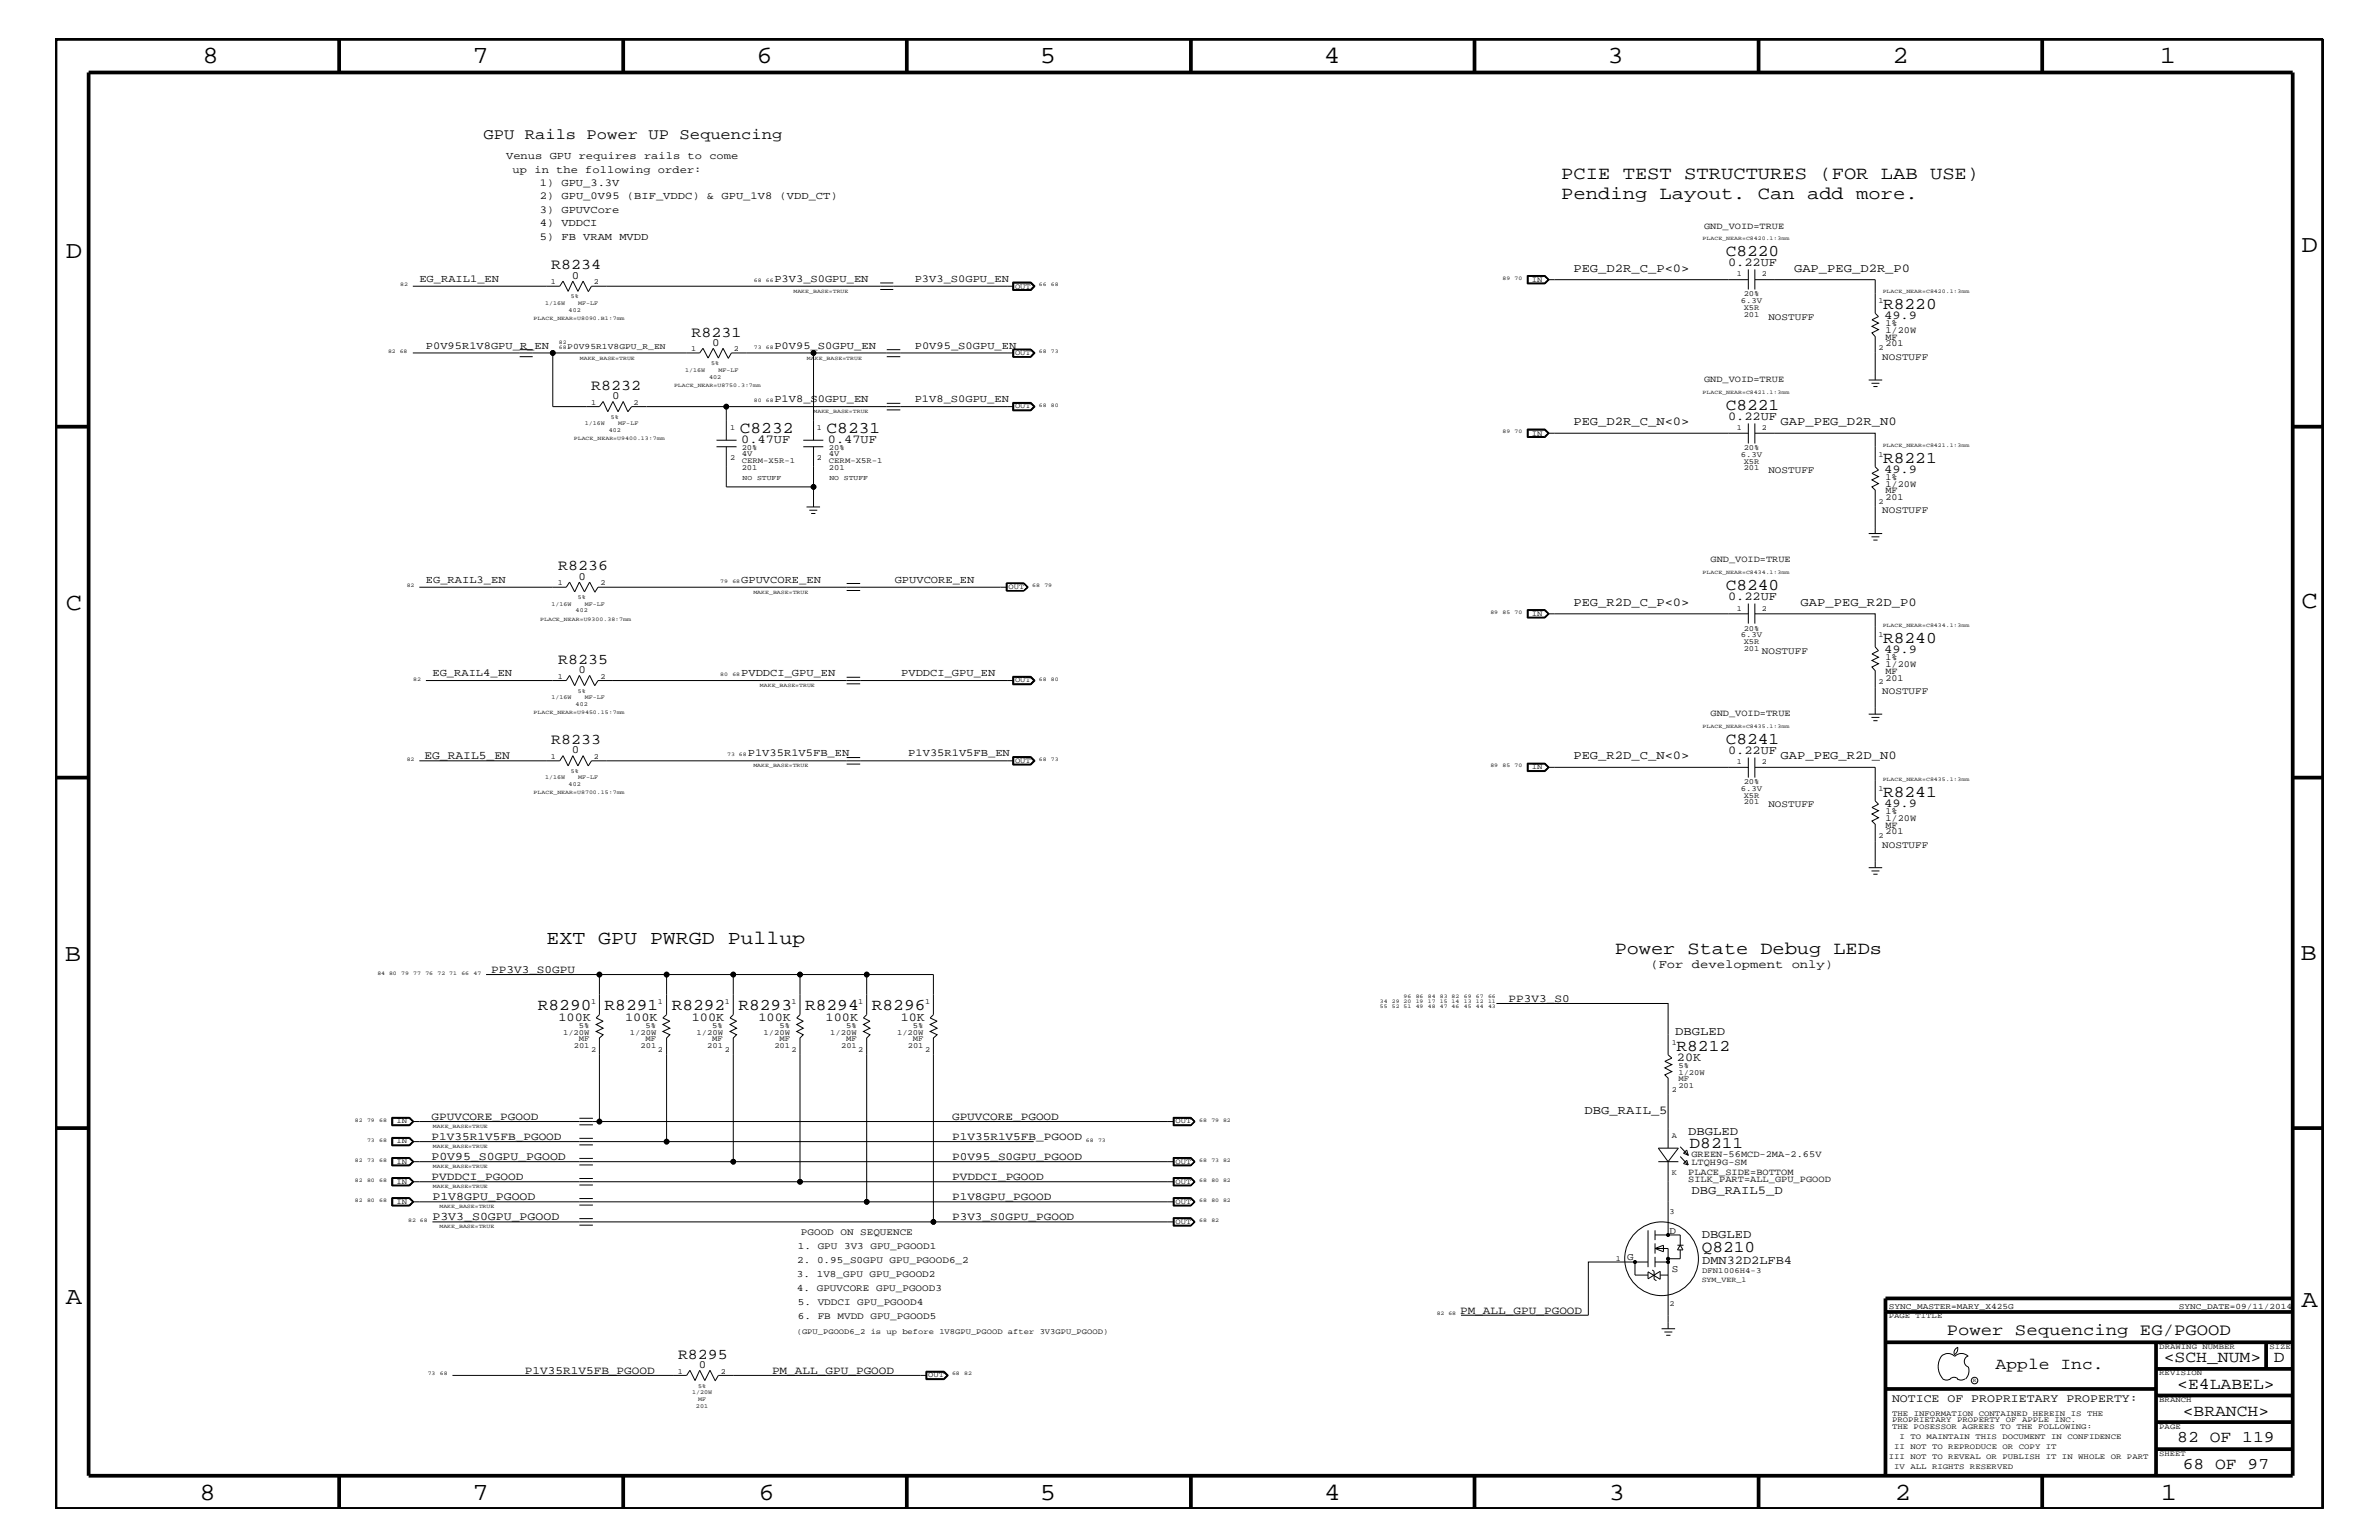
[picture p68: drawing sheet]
<svg xmlns="http://www.w3.org/2000/svg" width="432mm" height="279mm" viewBox="0 0 432 279" stroke-linecap="round" stroke-linejoin="round" font-family="sans-serif">
<defs><g id="words">
<g font-size="4.5">
<text x="36.7" y="11.5">8</text>
<text x="85.8" y="11.5">7</text>
<text x="137.3" y="11.5">6</text>
<text x="188.7" y="11.5">5</text>
<text x="240.3" y="11.5">4</text>
<text x="291.8" y="11.5">3</text>
<text x="343.5" y="11.5">2</text>
<text x="392" y="11.5">1</text>
<text x="11.9" y="46.8">D</text>
<text x="417.7" y="45.7">D</text>
<text x="11.9" y="110.6">C</text>
<text x="417.7" y="110.3">C</text>
<text x="11.8" y="174.3">B</text>
<text x="417.6" y="174.2">B</text>
<text x="11.9" y="236.7">A</text>
<text x="417.7" y="237.1">A</text>
<text x="36.2" y="272.1">8</text>
<text x="85.8" y="272.1">7</text>
<text x="137.7" y="272.1">6</text>
<text x="188.7" y="272.1">5</text>
<text x="240.4" y="272.1">4</text>
<text x="292" y="272.1">3</text>
<text x="343.9" y="272.1">2</text>
<text x="392.2" y="272.1">1</text>
</g>
<text font-size="3.6" x="99.2" y="171.2">EXT GPU PWRGD Pullup</text>
<g font-size="3.3">
<text x="283.4" y="32.5">PCIE TEST STRUCTURES (FOR LAB USE)</text>
<text x="283.4" y="36.2">Pending Layout. Can add more.</text>
<text x="293.1" y="173.2">Power State Debug LEDs</text>
</g>
<g font-size="3">
<text x="313.2" y="46.5">C8220</text>
<text x="341.8" y="56.1">R8220</text>
<text x="313.2" y="74.4">C8221</text>
<text x="134.3" y="78.6">C8232</text>
<text x="150" y="78.6">C8231</text>
<text x="341.8" y="83.9">R8221</text>
<text x="313.2" y="107.1">C8240</text>
<text x="341.8" y="116.7">R8240</text>
<text x="313.2" y="135">C8241</text>
<text x="341.8" y="144.6">R8241</text>
<text x="97.6" y="183.3">R8290</text>
<text x="109.7" y="183.3">R8291</text>
<text x="121.9" y="183.3">R8292</text>
<text x="134" y="183.3">R8293</text>
<text x="146.1" y="183.3">R8294</text>
<text x="158.2" y="183.3">R8296</text>
<text x="304.3" y="190.6">R8212</text>
<text x="306.7" y="208.2">D8211</text>
<text x="308.9" y="227.1">Q8210</text>
<text x="353.4" y="242.3">Power Sequencing EG/PGOOD</text>
<text x="362.2" y="248.4">Apple Inc.</text>
<text x="392.7" y="247.1">&lt;SCH_NUM&gt;</text>
<text x="395.2" y="252">&lt;E4LABEL&gt;</text>
<text x="412.7" y="247.1">D</text>
<text x="396.2" y="256.8">&lt;BRANCH&gt;</text>
<text x="395.2" y="261.6">82 OF 119</text>
<text x="396.2" y="266.6">68 OF 97</text>
</g>
<text font-size="2.8" x="87.8" y="25.3">GPU Rails Power UP Sequencing</text>
<g font-size="2.7">
<text x="100" y="48.9">R8234</text>
<text x="125.5" y="61.1">R8231</text>
<text x="107.3" y="70.7">R8232</text>
<text x="101.3" y="103.5">R8236</text>
<text x="101.3" y="120.4">R8235</text>
<text x="100" y="135">R8233</text>
<text x="123.1" y="246.5">R8295</text>
</g>
<g font-size="2.2">
<text x="285.6" y="49.3">PEG_D2R_C_P&lt;0&gt;</text>
<text x="313.6" y="48.3">0.22UF</text>
<text x="325.6" y="49.3">GAP_PEG_D2R_P0</text>
<text x="342" y="57.9">49.9</text>
<text x="285.6" y="77.2">PEG_D2R_C_N&lt;0&gt;</text>
<text x="313.6" y="76.2">0.22UF</text>
<text x="323.2" y="77.2">GAP_PEG_D2R_N0</text>
<text x="134.5" y="80.5">0.47UF</text>
<text x="150.3" y="80.5">0.47UF</text>
<text x="342" y="85.8">49.9</text>
<text x="285.6" y="109.9">PEG_R2D_C_P&lt;0&gt;</text>
<text x="313.6" y="108.9">0.22UF</text>
<text x="326.8" y="109.9">GAP_PEG_R2D_P0</text>
<text x="342" y="118.5">49.9</text>
<text x="285.6" y="137.8">PEG_R2D_C_N&lt;0&gt;</text>
<text x="313.6" y="136.8">0.22UF</text>
<text x="323.2" y="137.8">GAP_PEG_R2D_N0</text>
<text x="342" y="146.4">49.9</text>
<text x="299.6" y="175.6">(For development only)</text>
<text x="101.3" y="185.2">100K</text>
<text x="113.5" y="185.2">100K</text>
<text x="125.6" y="185.2">100K</text>
<text x="137.7" y="185.2">100K</text>
<text x="149.9" y="185.2">100K</text>
<text x="163.5" y="185.2">10K</text>
<text x="304" y="187.7">DBGLED</text>
<text x="304.4" y="192.5">20K</text>
<text x="287.6" y="202.1">DBG_RAIL_5</text>
<text x="306.4" y="205.9">DBGLED</text>
<text x="307" y="216.7">DBG_RAIL5_D</text>
<text x="308.9" y="224.6">DBGLED</text>
<text x="308.9" y="229.3">DMN32D2LFB4</text>
</g>
<g font-size="2.1">
<text x="77" y="137.8">EG_RAIL5_EN</text>
<text x="78.3" y="210.5">P0V95_S0GPU_PGOOD</text>
<text x="78.5" y="221.4">P3V3_S0GPU_PGOOD</text>
<text x="78.5" y="217.8">P1V8GPU_PGOOD</text>
<text x="343.4" y="254.4">NOTICE OF PROPRIETARY PROPERTY:</text>
</g>
<g font-size="2">
<text x="103.8" y="50.7">0</text>
<text x="129.3" y="62.8">0</text>
<text x="111.1" y="72.4">0</text>
<text x="105" y="105.2">0</text>
<text x="105" y="122.1">0</text>
<text x="103.8" y="136.7">0</text>
<text x="89.2" y="176.6">PP3V3_S0GPU</text>
<text x="273.8" y="181.8">PP3V3_S0</text>
<text x="78.3" y="203.2">GPUVCORE_PGOOD</text>
<text x="172.8" y="203.2">GPUVCORE_PGOOD</text>
<text x="78.3" y="206.9">P1V35R1V5FB_PGOOD</text>
<text x="172.8" y="206.9">P1V35R1V5FB_PGOOD</text>
<text x="78.3" y="214.2">PVDDCI_PGOOD</text>
<text x="172.8" y="210.5">P0V95_S0GPU_PGOOD</text>
<text x="172.8" y="214.2">PVDDCI_PGOOD</text>
<text x="172.8" y="221.4">P3V3_S0GPU_PGOOD</text>
<text x="172.8" y="217.8">P1V8GPU_PGOOD</text>
<text x="265" y="238.4">PM_ALL_GPU_PGOOD</text>
<text x="95.2" y="249.3">P1V35R1V5FB_PGOOD</text>
<text x="126.8" y="248.2">0</text>
<text x="140.1" y="249.3">PM_ALL_GPU_PGOOD</text>
</g>
<g font-size="1.9">
<text x="91.9" y="28.9">Venus GPU requires rails to come</text>
<text x="93" y="31.4">up in the following order:</text>
<text x="98" y="33.7">1) GPU_3.3V</text>
<text x="98" y="41">4) VDDCI</text>
<text x="98" y="38.6">3) GPUVCore</text>
<text x="98" y="36.2">2) GPU_0V95 (BIF_VDDC) &amp; GPU_1V8 (VDD_CT)</text>
<text x="98" y="43.5">5) FB VRAM MVDD</text>
<text x="76.1" y="51.2">EG_RAIL1_EN</text>
<text x="140.5" y="51.2">P3V3_S0GPU_EN</text>
<text x="166" y="51.2">P3V3_S0GPU_EN</text>
<text x="77.3" y="63.3">P0V95R1V8GPU_R_EN</text>
<text x="140.5" y="63.3">P0V95_S0GPU_EN</text>
<text x="166" y="63.3">P0V95_S0GPU_EN</text>
<text x="140.5" y="73">P1V8_S0GPU_EN</text>
<text x="166" y="73">P1V8_S0GPU_EN</text>
<text x="77.3" y="105.7">EG_RAIL3_EN</text>
<text x="134.5" y="105.7">GPUVCORE_EN</text>
<text x="162.4" y="105.7">GPUVCORE_EN</text>
<text x="78.5" y="122.7">EG_RAIL4_EN</text>
<text x="134.5" y="122.7">PVDDCI_GPU_EN</text>
<text x="163.6" y="122.7">PVDDCI_GPU_EN</text>
<text x="135.7" y="137.2">P1V35R1V5FB_EN</text>
<text x="164.8" y="137.2">P1V35R1V5FB_EN</text>
<text x="303" y="223.9">D</text>
<text x="295.3" y="228.5">G</text>
<text x="303.4" y="230.7">S</text>
</g>
<g font-size="1.8">
<text x="321" y="58">NOSTUFF</text>
<text x="341.6" y="65.3">NOSTUFF</text>
<text x="321" y="85.9">NOSTUFF</text>
<text x="341.6" y="93.2">NOSTUFF</text>
<text x="319.8" y="118.6">NOSTUFF</text>
<text x="341.6" y="125.9">NOSTUFF</text>
<text x="321" y="146.5">NOSTUFF</text>
<text x="341.6" y="153.8">NOSTUFF</text>
<text x="144.8" y="226.7">1. GPU 3V3 GPU_PGOOD1</text>
<text x="145.4" y="224.1">PGOOD ON SEQUENCE</text>
<text x="144.7" y="231.7">3. 1V8_GPU GPU_PGOOD2</text>
<text x="144.7" y="229.2">2. 0.95_S0GPU GPU_PGOOD6_2</text>
<text x="144.7" y="234.2">4. GPUVCORE GPU_PGOOD3</text>
<text x="144.8" y="236.8">5. VDDCI GPU_PGOOD4</text>
<text x="144.8" y="239.3">6. FB MVDD GPU_PGOOD5</text>
</g>
<g font-size="1.7">
<text x="309.3" y="41.5">GND_VOID=TRUE</text>
<text x="342.2" y="59.2">1%</text>
<text x="342.2" y="60.4">1/20W</text>
<text x="342.2" y="61.7">MF</text>
<text x="342.2" y="62.9">201</text>
<text x="309.3" y="69.4">GND_VOID=TRUE</text>
<text x="342.2" y="88.3">1/20W</text>
<text x="342.2" y="89.5">MF</text>
<text x="342.2" y="87.1">1%</text>
<text x="342.2" y="90.7">201</text>
<text x="310.5" y="102.1">GND_VOID=TRUE</text>
<text x="342.2" y="119.8">1%</text>
<text x="342.2" y="121">1/20W</text>
<text x="342.2" y="122.3">MF</text>
<text x="342.2" y="123.5">201</text>
<text x="310.5" y="130">GND_VOID=TRUE</text>
<text x="342.2" y="149">1/20W</text>
<text x="342.2" y="147.7">1%</text>
<text x="342.2" y="150.1">MF</text>
<text x="342.2" y="151.3">201</text>
<text x="307" y="209.9">GREEN-56MCD-2MA-2.65V</text>
<text x="306.4" y="214.4">SILK_PART=ALL_GPU_PGOOD</text>
<text x="306.4" y="213.2">PLACE_SIDE=BOTTOM</text>
<text x="307" y="211.4">LTQH9G-SM</text>
</g>
<g font-size="1.5">
<text x="103" y="63.3">P0V95R1V8GPU_R_EN</text>
<text x="342.8" y="237.4">SYNC_MASTER=MARY_X425G</text>
<text x="395.5" y="237.4">SYNC_DATE=09/11/2014</text>
</g>
<g font-size="1.4">
<text x="100" y="51.6">1</text>
<text x="107.8" y="51.6">2</text>
<text x="184.2" y="52.4">OUT</text>
<text x="278" y="51.1">IN</text>
<text x="315.2" y="50.2">1</text>
<text x="316.5" y="53.8">20%</text>
<text x="319.8" y="50.2">2</text>
<text x="316" y="55">6.3V</text>
<text x="316.5" y="56.2">X5R</text>
<text x="316.5" y="57.4">201</text>
<text x="341" y="55">1</text>
<text x="125.5" y="63.7">1</text>
<text x="133.2" y="63.7">2</text>
<text x="184.2" y="64.5">OUT</text>
<text x="341" y="63.4">2</text>
<text x="107.3" y="73.4">1</text>
<text x="115" y="73.4">2</text>
<text x="184.2" y="74.1">OUT</text>
<text x="132.5" y="83.5">2</text>
<text x="132.5" y="78">1</text>
<text x="134.6" y="81.6">20%</text>
<text x="134.6" y="82.7">4V</text>
<text x="134.6" y="83.9">CERM-X5R-1</text>
<text x="148.3" y="83.5">2</text>
<text x="148.3" y="78">1</text>
<text x="150.5" y="83.9">CERM-X5R-1</text>
<text x="150.5" y="81.6">20%</text>
<text x="150.5" y="82.7">4V</text>
<text x="278" y="79">IN</text>
<text x="315.2" y="78">1</text>
<text x="316" y="82.8">6.3V</text>
<text x="316.5" y="81.6">20%</text>
<text x="319.8" y="78">2</text>
<text x="341" y="82.8">1</text>
<text x="134.6" y="85.2">201</text>
<text x="150.5" y="85.2">201</text>
<text x="316.5" y="85.3">201</text>
<text x="316.5" y="84.1">X5R</text>
<text x="341" y="91.4">2</text>
<text x="101.3" y="106.1">1</text>
<text x="109" y="106.1">2</text>
<text x="183" y="106.9">OUT</text>
<text x="278" y="111.7">IN</text>
<text x="315.2" y="110.8">1</text>
<text x="319.8" y="110.8">2</text>
<text x="316" y="115.6">6.3V</text>
<text x="316.5" y="118.1">201</text>
<text x="316.5" y="114.4">20%</text>
<text x="316.5" y="116.8">X5R</text>
<text x="341" y="115.6">1</text>
<text x="101.3" y="123.1">1</text>
<text x="109" y="123.1">2</text>
<text x="184.2" y="123.8">OUT</text>
<text x="341" y="124.1">2</text>
<text x="100" y="137.7">1</text>
<text x="107.8" y="137.7">2</text>
<text x="184.2" y="138.4">OUT</text>
<text x="278" y="139.6">IN</text>
<text x="315.2" y="138.6">1</text>
<text x="316" y="143.5">6.3V</text>
<text x="316.5" y="142.3">20%</text>
<text x="319.8" y="138.6">2</text>
<text x="341" y="143.5">1</text>
<text x="316.5" y="145.9">201</text>
<text x="316.5" y="144.7">X5R</text>
<text x="341" y="152">2</text>
<text x="107.3" y="182.2">1</text>
<text x="119.4" y="182.2">1</text>
<text x="131.6" y="182.2">1</text>
<text x="143.7" y="182.2">1</text>
<text x="155.8" y="182.2">1</text>
<text x="167.9" y="182.2">1</text>
<text x="102.2" y="187.7">1/20W</text>
<text x="104.1" y="190.2">201</text>
<text x="105.1" y="186.5">5%</text>
<text x="105.1" y="188.9">MF</text>
<text x="107.3" y="190.8">2</text>
<text x="114.3" y="187.7">1/20W</text>
<text x="116.2" y="190.2">201</text>
<text x="117.2" y="188.9">MF</text>
<text x="117.2" y="186.5">5%</text>
<text x="119.4" y="190.8">2</text>
<text x="126.4" y="187.7">1/20W</text>
<text x="128.4" y="190.2">201</text>
<text x="129.3" y="188.9">MF</text>
<text x="129.3" y="186.5">5%</text>
<text x="131.6" y="190.8">2</text>
<text x="138.6" y="187.7">1/20W</text>
<text x="140.5" y="190.2">201</text>
<text x="141.5" y="186.5">5%</text>
<text x="141.5" y="188.9">MF</text>
<text x="143.7" y="190.8">2</text>
<text x="150.7" y="187.7">1/20W</text>
<text x="152.7" y="190.2">201</text>
<text x="153.6" y="186.5">5%</text>
<text x="153.6" y="188.9">MF</text>
<text x="155.8" y="190.8">2</text>
<text x="162.8" y="187.7">1/20W</text>
<text x="164.8" y="190.2">201</text>
<text x="165.7" y="186.5">5%</text>
<text x="165.7" y="188.9">MF</text>
<text x="167.9" y="190.8">2</text>
<text x="303.4" y="189.5">1</text>
<text x="304.6" y="193.7">5%</text>
<text x="304.6" y="196.2">MF</text>
<text x="304.6" y="197.4">201</text>
<text x="304.6" y="195">1/20W</text>
<text x="72" y="203.8">IN</text>
<text x="213.4" y="203.8">OUT</text>
<text x="303.4" y="198.1">2</text>
<text x="72" y="207.5">IN</text>
<text x="303.4" y="206.5">A</text>
<text x="72" y="211.1">IN</text>
<text x="72" y="214.7">IN</text>
<text x="213.4" y="211.1">OUT</text>
<text x="213.4" y="214.7">OUT</text>
<text x="303.4" y="213.2">K</text>
<text x="72" y="218.4">IN</text>
<text x="213.4" y="218.4">OUT</text>
<text x="303" y="220.3">3</text>
<text x="213.4" y="222">OUT</text>
<text x="293.3" y="228.7">1</text>
<text x="308.9" y="232.6">SYM_VER_1</text>
<text x="308.9" y="231">DFN1006H4-3</text>
<text x="303" y="236.9">2</text>
<text x="342.8" y="239.2">PAGE TITLE</text>
<text x="144.6" y="242">(GPU_PGOOD6_2 is up before 1V8GPU_PGOOD after 3V3GPU_PGOOD)</text>
<text x="391.9" y="244.7">DRAWING NUMBER</text>
<text x="411.9" y="244.7">SIZE</text>
<text x="123" y="249.2">1</text>
<text x="130.8" y="249.2">2</text>
<text x="168.5" y="249.9">OUT</text>
<text x="391.9" y="249.5">REVISION</text>
<text x="343.4" y="256.8">THE INFORMATION CONTAINED HEREIN IS THE</text>
<text x="391.9" y="254.4">BRANCH</text>
<text x="343.4" y="258">PROPRIETARY PROPERTY OF APPLE INC.</text>
<text x="343.4" y="259.3">THE POSESSOR AGREES TO THE FOLLOWING:</text>
<text x="343.8" y="262.9">II NOT TO REPRODUCE OR COPY IT</text>
<text x="344.8" y="261.1">I TO MAINTAIN THIS DOCUMENT IN CONFIDENCE</text>
<text x="391.9" y="259.3">PAGE</text>
<text x="342.8" y="264.7">III NOT TO REVEAL OR PUBLISH IT IN WHOLE OR PART</text>
<text x="343.8" y="266.6">IV ALL RIGHTS RESERVED</text>
<text x="391.9" y="264.1">SHEET</text>
</g>
<g font-size="1.3">
<text x="134.8" y="87.2">NO STUFF</text>
<text x="150.5" y="87.2">NO STUFF</text>
</g>
<g font-size="1.1">
<text x="98.9" y="55.3">1/16W</text>
<text x="103.2" y="56.6">402</text>
<text x="103.6" y="54.1">5%</text>
<text x="104.9" y="55.3">MF-LF</text>
<text x="124.3" y="67.5">1/16W</text>
<text x="128.7" y="68.7">402</text>
<text x="129.1" y="66.2">5%</text>
<text x="130.4" y="67.5">MF-LF</text>
<text x="106.1" y="77.2">1/16W</text>
<text x="110.9" y="76">5%</text>
<text x="112.2" y="77.2">MF-LF</text>
<text x="110.5" y="78.3">402</text>
<text x="100.1" y="109.9">1/16W</text>
<text x="104.5" y="111.1">402</text>
<text x="104.9" y="108.7">5%</text>
<text x="106.1" y="109.9">MF-LF</text>
<text x="104.9" y="125.7">5%</text>
<text x="100.1" y="126.9">1/16W</text>
<text x="104.5" y="128">402</text>
<text x="106.1" y="126.9">MF-LF</text>
<text x="98.9" y="141.4">1/16W</text>
<text x="103.2" y="142.6">402</text>
<text x="103.6" y="140.2">5%</text>
<text x="104.9" y="141.4">MF-LF</text>
<text x="126.7" y="251.7">5%</text>
<text x="125.6" y="252.9">1/20W</text>
<text x="126.3" y="255.4">201</text>
<text x="126.7" y="254.2">MF</text>
</g>
<g font-size="1">
<text x="309" y="43.5">PLACE_NEAR=C8420.1:3mm</text>
<text x="72.6" y="51.9">82</text>
<text x="136.8" y="51.2">68</text>
<text x="139" y="51.2">66</text>
<text x="144" y="53.2">MAKE_BASE=TRUE</text>
<text x="188.6" y="51.9">66</text>
<text x="190.8" y="51.9">68</text>
<text x="272.7" y="50.7">89</text>
<text x="274.9" y="50.7">70</text>
<text x="341.7" y="53.2">PLACE_NEAR=C8420.1:3mm</text>
<text x="96.9" y="58">PLACE_NEAR=U8090.B1:7mm</text>
<text x="70.4" y="64">82 68</text>
<text x="101.4" y="63.3">68</text>
<text x="101.4" y="62.4">82</text>
<text x="105.2" y="65.3">MAKE_BASE=TRUE</text>
<text x="136.8" y="63.3">73</text>
<text x="139" y="63.3">68</text>
<text x="146.5" y="65.3">MAKE_BASE=TRUE</text>
<text x="188.6" y="64">68</text>
<text x="190.8" y="64">73</text>
<text x="122.3" y="70.2">PLACE_NEAR=U8750.3:7mm</text>
<text x="309" y="71.4">PLACE_NEAR=C8421.1:3mm</text>
<text x="136.8" y="73">80</text>
<text x="139" y="73">68</text>
<text x="147.7" y="75">MAKE_BASE=TRUE</text>
<text x="188.6" y="73.8">68</text>
<text x="190.8" y="73.8">80</text>
<text x="104.1" y="79.9">PLACE_NEAR=U9400.13:7mm</text>
<text x="272.7" y="78.6">89</text>
<text x="274.9" y="78.6">70</text>
<text x="341.7" y="81.1">PLACE_NEAR=C8421.1:3mm</text>
<text x="73.8" y="106.5">82</text>
<text x="130.7" y="105.7">79</text>
<text x="132.9" y="105.7">68</text>
<text x="136.7" y="107.7">MAKE_BASE=TRUE</text>
<text x="187.4" y="106.5">68</text>
<text x="189.6" y="106.5">79</text>
<text x="309" y="104.2">PLACE_NEAR=C8434.1:3mm</text>
<text x="98" y="112.6">PLACE_NEAR=U9300.38:7mm</text>
<text x="270.5" y="111.4">89</text>
<text x="272.7" y="111.4">85</text>
<text x="274.9" y="111.4">70</text>
<text x="341.7" y="113.8">PLACE_NEAR=C8434.1:3mm</text>
<text x="75" y="123.5">82</text>
<text x="130.7" y="122.7">80</text>
<text x="132.9" y="122.7">68</text>
<text x="137.9" y="124.7">MAKE_BASE=TRUE</text>
<text x="188.6" y="123.5">68</text>
<text x="190.8" y="123.5">80</text>
<text x="96.9" y="129.6">PLACE_NEAR=U9450.15:7mm</text>
<text x="132" y="137.2">73 68</text>
<text x="309" y="132">PLACE_NEAR=C8435.1:3mm</text>
<text x="73.8" y="138">82</text>
<text x="136.7" y="139.2">MAKE_BASE=TRUE</text>
<text x="188.6" y="138">68</text>
<text x="190.8" y="138">73</text>
<text x="270.5" y="139.2">89</text>
<text x="272.7" y="139.2">85</text>
<text x="274.9" y="139.2">70</text>
<text x="341.7" y="141.7">PLACE_NEAR=C8435.1:3mm</text>
<text x="96.9" y="144.1">PLACE_NEAR=U8700.15:7mm</text>
<text x="68.5" y="176.8">84 80</text>
<text x="72.8" y="176.8">79</text>
<text x="75" y="176.8">77</text>
<text x="77.2" y="176.8">76</text>
<text x="79.4" y="176.8">72 71</text>
<text x="83.7" y="176.8">66</text>
<text x="85.9" y="176.8">47</text>
<text x="250.4" y="182.1">34</text>
<text x="250.4" y="182.9">55</text>
<text x="252.6" y="182.9">52 51</text>
<text x="252.6" y="182.1">29 20</text>
<text x="254.8" y="181.1">96</text>
<text x="257" y="182.9">49</text>
<text x="257" y="181.1">86</text>
<text x="257" y="182.1">19</text>
<text x="259.2" y="181.1">84</text>
<text x="259.2" y="182.1">17</text>
<text x="259.2" y="182.9">48</text>
<text x="261.4" y="182.9">47 46</text>
<text x="261.4" y="181.1">83 82</text>
<text x="261.4" y="182.1">15 14</text>
<text x="265.7" y="181.1">69</text>
<text x="265.7" y="182.1">13</text>
<text x="265.7" y="182.9">45</text>
<text x="267.9" y="181.1">67</text>
<text x="267.9" y="182.9">44</text>
<text x="267.9" y="182.1">12</text>
<text x="270.1" y="182.9">43</text>
<text x="270.1" y="181.1">66</text>
<text x="270.1" y="182.1">11</text>
<text x="64.4" y="203.5">82</text>
<text x="66.6" y="203.5">79</text>
<text x="68.8" y="203.5">68</text>
<text x="217.7" y="203.5">68</text>
<text x="219.9" y="203.5">79 82</text>
<text x="66.6" y="207.1">73</text>
<text x="68.8" y="207.1">68</text>
<text x="78.6" y="204.7">MAKE_BASE=TRUE</text>
<text x="78.6" y="208.3">MAKE_BASE=TRUE</text>
<text x="197.1" y="207.1">68</text>
<text x="199.3" y="207.1">73</text>
<text x="64.4" y="210.8">82</text>
<text x="64.4" y="214.4">82</text>
<text x="66.6" y="210.8">73</text>
<text x="66.6" y="214.4">80</text>
<text x="68.8" y="210.8">68</text>
<text x="68.8" y="214.4">68</text>
<text x="78.6" y="215.6">MAKE_BASE=TRUE</text>
<text x="78.6" y="211.9">MAKE_BASE=TRUE</text>
<text x="217.7" y="210.8">68</text>
<text x="217.7" y="214.4">68</text>
<text x="219.9" y="210.8">73 82</text>
<text x="219.9" y="214.4">80 82</text>
<text x="64.4" y="218">82</text>
<text x="66.6" y="218">80</text>
<text x="68.8" y="218">68</text>
<text x="74.1" y="221.7">82 68</text>
<text x="79.8" y="219.2">MAKE_BASE=TRUE</text>
<text x="217.7" y="218">68</text>
<text x="217.7" y="221.7">68</text>
<text x="219.9" y="218">80 82</text>
<text x="219.9" y="221.7">82</text>
<text x="79.8" y="222.9">MAKE_BASE=TRUE</text>
<text x="260.8" y="238.6">82 68</text>
<text x="77.6" y="249.5">73</text>
<text x="79.8" y="249.5">68</text>
<text x="172.8" y="249.5">68</text>
<text x="175" y="249.5">82</text>
<text x="358.1" y="250.7">R</text>
</g>
</g></defs>
<g fill="none" stroke="#000" stroke-width=".18">
<path d="M74.9 51.9h26.7l.6-.9 .9 1.9 .9-1.9 .9 1.9 .9-1.9 1 1.9M159.8 52.5h2.3M159.8 51.3h2.3M183.8 51.2h3.3l.8 .7-.8 .8h-3.3zM183.9 52.7v-1.4h3.2l.7 .6-.7 .8M184 51.3h3l.7 .6-.7 .7h-3zM184 51.9h-76.6l-.6 1M187 51.3l.6 .6-.6 .6h-3M277.2 50h3.2l.8 .7-.8 .8h-3.2zM277.4 50.2h2.9l.7 .5-.7 .6h-2.9zM280.4 50.1l.7 .6-.7 .7M280.4 50.1h-3.1v1.3h3.1"/>
<path d="M280.4 50.1l.6 .6M281 50.7h36.3M281 50.7l-.6 .7M317.3 48.9v3.6M318.5 50.7h21.9v6.1l.6 .6-1.2 .6 1.2 .6-1.2 .6 1.2 .6-1.2 .6 .6 .7v7.8M318.5 48.9v3.6M74.9 64h25.4v9.8h8.5l.7-1 .8 1.9 1-1.9 .9 1.9 .9-1.9 .9 1.9 .6-.9h69.4M94.3 64.7h2.4M94.3 63.4h2.4M100.3 64h26.7l.6-.8 .9 1.8 1-1.8 .9 1.8 .8-1.8 1 1.8M130 79.9h3.7M131.8 73.8v6.1"/>
<path d="M132.2 65.1l.6-1.1h14.9v15.9M145.8 79.9h3.6M147.7 64h36.3M161 64.7h2.4M161 63.4h2.4M161 74.4h2.4M161 73.2h2.4M183.8 73h3.3l.8 .8-.8 .7h-3.3zM183.9 63.4v1.4M183.9 73.1h3.2l.7 .7-.7 .7h-3.2zM184 73.1v1.4M184 73.2h3l.6 .6-.6 .6h-3"/>
<path d="M187 63.4h-3v1.3h3M187 63.4l.7 .6-.7 .7M187 63.4l.6 .6-.6 .7M187 73.1l.7 .7-.7 .7M187.1 63.4h-3.3v1.4h3.3M187.1 63.4l.8 .6-.8 .8M187.1 63.4l.7 .6-.7 .8M277.2 77.8h3.2l.8 .8-.8 .8h-3.2zM277.3 79.4v-1.5h3.1l.7 .7-.7 .8M277.3 78h3.1l.6 .6M277.4 78v1.2h2.9l.7-.6M280.3 78l.7 .6"/>
<path d="M281 78.6h36.3M281 78.6l-.6 .7h-3.1M317.3 76.8v3.7M318.5 78.6h21.9v6.1l.6 .6-1.2 .6 1.2 .6-1.2 .6 1.2 .6-1.2 .6 .6 .6v7.9M318.5 76.8v3.7M339.2 68.9h2.4M339.7 69.5h1.4M340 70.1h.8M130 81.1h3.7M131.8 81.1v7.2h15.9M145.8 81.1h3.6M146.4 92h2.4"/>
<path d="M146.9 92.6h1.4M147.2 93.2h.8M147.7 81.1v10.9M339.2 96.8h2.4M339.7 97.4h1.4M340 98h.8M76.1 106.5h26.7l.6-.9 .9 1.8 .9-1.8 .9 1.8 .9-1.8 1 1.8M153.7 107.1h2.4M153.7 105.9h2.4M182.6 105.8h3.2l.8 .7-.8 .7h-3.2zM182.7 107.1h3.1M182.7 105.8v1.4"/>
<path d="M182.7 105.9h3.1M182.8 105.9v1.2M182.8 106.5h-74.3l-.5 1M185.8 105.9l.7 .6-.7 .6M185.8 105.9l.6 .6-.6 .6M277.2 110.6h3.2l.8 .8-.8 .7h-3.2zM277.4 110.8h2.9l.7 .6-.7 .6h-2.9zM280.4 110.7h-3.1v1.3h3.1M280.4 110.7l.7 .7-.7 .6M280.4 110.7l.6 .7M281 111.4h36.3M281 111.4l-.6 .6"/>
<path d="M317.3 109.5v3.6M318.5 111.4h21.9v6l.6 .7-1.2 .5 1.2 .6-1.2 .6 1.2 .6-1.2 .6 .6 .7v7.9M318.5 109.5v3.6M76.1 138h25.5l.6-.9 .9 1.9 .9-1.9 .9 1.9 .9-1.9 1 1.9 .6-1h76.6M77.3 123.5h25.5l.6-1 .9 1.9 .9-1.9 .9 1.9 .9-1.9 1 1.9 .5-.9h75.5M153.7 124.1h2.4M153.7 122.9h2.4M153.7 138.6h2.4M153.7 137.4h2.4M183.8 122.7h3.3l.8 .8-.8 .7h-3.3zM183.8 137.3h3.3l.8 .7-.8 .8h-3.3zM183.9 122.8h3.2l.7 .7-.7 .6h-3.2z"/>
<path d="M183.9 137.4h3.2l.7 .6-.7 .7h-3.2zM184 122.9h3l.6 .6-.6 .6h-3M184 122.8v1.3M184 137.4v1.3M184 137.4h3l.6 .6-.6 .6h-3M187 122.8l.7 .7-.7 .6M187 137.4l.7 .6-.7 .7M277.2 138.5h3.2l.8 .7-.8 .8h-3.2zM277.4 138.6h2.9l.7 .6-.7 .6h-2.9zM280.4 138.5l.7 .7-.7 .7M280.4 138.5h-3.1v1.4h3.1M280.4 138.5l.6 .7"/>
<path d="M281 139.2h36.3M281 139.2l-.6 .7M317.3 137.4v3.7M318.5 139.2h21.9v6.1l.6 .6-1.2 .6 1.2 .6-1.2 .6 1.2 .7-1.2 .6 .6 .5v7.9M318.5 137.4v3.7M339.2 129.6h2.4M339.7 130.2h1.4M340 130.8h.8M339.2 157.4h2.4M339.7 158h1.4M340 158.6h.8M88.2 176.8h20.6"/>
<path d="M121 176.8h-12.2v7.3l-.6 .6 1.3 .6-1.3 .6 1.3 .6-1.3 .6 1.3 .6-.7 .6v15.2h104.3M133.1 176.8h-12.1v7.3l-.7 .6 1.3 .6-1.3 .6 1.3 .6-1.3 .6 1.3 .6-.6 .6v18.8h66.6M145.2 176.8h-12.1v7.3l-.6 .6 1.2 .6-1.2 .6 1.2 .6-1.2 .6 1.2 .6-.6 .6v22.5h80M157.3 176.8h-12.1v7.3l-.6 .6 1.2 .6-1.2 .6 1.2 .6-1.2 .6 1.2 .6-.6 .6v26.1h67.9M271.6 182.1h31.2v9.3l.6 .6-1.2 .6 1.2 .6-1.2 .5 1.2 .7-1.2 .6 .6 .6v12.7M71.1 204.2h3.2M71.1 202.7h3.2l.8 .8-.8 .7h-3.2zM71.1 202.8h3.2M71.1 211.4h3.2M71.1 210h3.2l.8 .8-.8 .7h-3.2zM71.1 210.1h3.2M71.1 206.4h3.2l.8 .7-.8 .8h-3.2z"/>
<path d="M71.1 213.6h3.2l.8 .8-.8 .8h-3.2zM71.1 217.3h3.2l.8 .7-.8 .8h-3.2zM71.1 207.8h3.2M71.1 206.4h3.2M71.1 215.1h3.2M71.1 213.7h3.2M71.1 218.7h3.2M71.1 217.4h3.2M71.2 202.8v1.4M71.2 206.4v1.4M71.2 210.1v1.3M71.2 213.7v1.4"/>
<path d="M71.2 217.4v1.3M71.3 202.9h3l.6 .6-.6 .6h-3zM71.3 210.2h3l.6 .6-.6 .6h-3zM71.3 206.5h3l.6 .6-.6 .6h-3zM71.3 213.8h3l.6 .6-.6 .6h-3zM71.3 217.5h3l.6 .5-.6 .6h-3zM74.3 217.4l.7 .6-.7 .7M74.3 202.8l.7 .7-.7 .7M74.3 202.8l.6 .7M74.3 206.4l.7 .7-.7 .7M74.3 206.4l.6 .7M74.3 210.1l.7 .7-.7 .6"/>
<path d="M74.3 210.1l.6 .7M74.3 213.7l.7 .7-.7 .7M74.3 213.7l.6 .7M74.3 217.4l.6 .6M74.9 203.5h33.9M74.9 210.8h58.2M74.9 207.1h46.1M74.9 214.4h70.3M74.9 203.5l-.6 .7M74.9 207.1l-.6 .7M74.9 210.8l-.6 .6M74.9 214.4l-.6 .7"/>
<path d="M74.9 218h82.4M74.9 218l-.6 .7M105.2 204.1h2.4M105.2 202.9h2.4M105.2 211.4h2.4M105.2 210.2h2.4M105.2 206.5h2.4M105.2 207.7h2.4M105.2 213.8h2.4M105.2 215h2.4M105.2 218.6h2.4M105.2 217.5h2.4"/>
<path d="M212.9 202.7h3.3l.7 .8-.7 .7h-3.3zM212.9 210h3.3l.7 .8-.7 .7h-3.3zM212.9 213.6h3.3l.7 .8-.7 .8h-3.3zM212.9 217.3h3.3l.7 .7-.7 .8h-3.3zM213 202.8h3.2l.6 .7-.6 .7h-3.2zM213 210.1h3.2l.6 .7-.6 .6h-3.2zM213 213.7h3.2l.6 .7-.6 .7h-3.2zM213 217.4h3.2l.6 .6-.6 .7h-3.2zM213.1 218h-55.8v-29.7l.6-.6-1.2-.6 1.2-.6-1.2-.6 1.2-.6-1.2-.6 .6-.6v-7.3h12.1v7.3l-.6 .6 1.3 .6-1.3 .6 1.3 .6-1.3 .6 1.3 .6-.7 .6v33.4h43.7M213.1 202.9h3.1l.5 .6-.5 .6h-3.1zM213.1 210.2h3.1l.5 .6-.5 .6h-3.1zM213.1 213.8h3.1l.5 .6-.5 .6h-3.1z"/>
<path d="M213.1 217.5h3.1l.5 .5-.5 .6h-3.1zM301 210.8h3.6M302.8 210.8l1.8-2.5h-3.6l1.8 2.5v13.3M305 209.8l1.4 1.6M305 208.1l1.4 1.5M305.6 209.2l.6-.6 .2 1zM305.6 211.1l.6-.6 .2 .9zM78.5 221.7h90.9M105.2 222.3h2.4M105.2 221.1h2.4M212.9 220.9h3.3l.7 .8-.7 .7h-3.3zM213 221h3.2l.6 .7-.6 .7h-3.2z"/>
<path d="M213.1 221.1h3.1l.5 .6-.5 .6h-3.1zM296.8 229v2.3h2.3M299.1 229h-10.8v9.6h-23.1M299.1 223.2v6.7M299.1 230.7v1.3l2.2-1.3v1.4zM299.9 230.4l.3 .3v1.4l.5 .3M300.4 224.1h4.6v1.8l-.5 .9h1l-.5-.9M300.4 226.5h2.4v14.6M300.4 229h2.4M300.4 223.2v1.8M300.4 225.6v1.8M300.4 228v1.9"/>
<path d="M300.4 226.5l1.5-.6v1.2zM301.3 231.3h1.5M304.5 225.9h1.1M305 226.8v1.6h-2.2M82.1 249.5h42.5l.6-.9 1 1.9 .8-1.9 .9 1.9 1-1.9 .9 1.9M168.1 248.8h3.3l.7 .7-.7 .8h-3.3zM168.2 249.5h-37.8l-.6 1.1M168.2 248.9h3.1l.6 .6-.6 .6h-3.1zM171.3 248.9h-3.2v1.3h3.2M171.3 248.9l.7 .6-.7 .7M301.6 241.1h2.4M302.1 241.7h1.4"/>
<path d="M302.4 242.3h.8M352.3 246.1a1.72 1.72 0 0 1 2.5 0 1.69 1.69 0 0 1 2.4 0M352.4 246a3.2 3.2 0 0 0 .4 4.3l.8 .1 .4-.2M354 250.2l.7-.3 .7 .3M355.2 250.2l.7 .2 .7-.2M355.3 244.4v.3a1.18 1.18 0 0 1-.6 1.1M355.4 244.4a.99 .99 0 0 0-.6 1.4M357.2 246a1.04 1.04 0 0 0-.7 1 1.04 1.04 0 0 0 .7 1M357.3 248l.1 .7a2.11 2.11 0 0 1-.6 1.5"/>
<circle cx="100.3" cy="64" r=".42"/>
<circle cx="131.8" cy="73.8" r=".42"/>
<circle cx="147.7" cy="64" r=".42"/>
<circle cx="147.7" cy="88.3" r=".42"/>
<circle cx="108.8" cy="176.8" r=".42"/>
<circle cx="121" cy="176.8" r=".42"/>
<circle cx="133.1" cy="176.8" r=".42"/>
<circle cx="145.2" cy="176.8" r=".42"/>
<circle cx="157.3" cy="176.8" r=".42"/>
<circle cx="108.8" cy="203.5" r=".42"/>
<circle cx="121" cy="207.1" r=".42"/>
<circle cx="133.1" cy="210.8" r=".42"/>
<circle cx="145.2" cy="214.4" r=".42"/>
<circle cx="157.3" cy="218" r=".42"/>
<circle cx="169.4" cy="221.7" r=".42"/>
<circle cx="296.8" cy="229" r=".25"/>
<circle cx="301.6" cy="228.4" r="6.7"/>
<circle cx="302.8" cy="229" r=".25"/>
<circle cx="302.8" cy="224.1" r=".25"/>
<circle cx="302.8" cy="228.4" r=".25"/>
<circle cx="358.4" cy="250.5" r=".59"/>
</g>
<g fill="#000">
<circle cx="100.3" cy="64" r=".42"/>
<circle cx="131.8" cy="73.8" r=".42"/>
<circle cx="147.7" cy="64" r=".42"/>
<circle cx="147.7" cy="88.3" r=".42"/>
<circle cx="108.8" cy="176.8" r=".42"/>
<circle cx="121" cy="176.8" r=".42"/>
<circle cx="133.1" cy="176.8" r=".42"/>
<circle cx="145.2" cy="176.8" r=".42"/>
<circle cx="157.3" cy="176.8" r=".42"/>
<circle cx="108.8" cy="203.5" r=".42"/>
<circle cx="121" cy="207.1" r=".42"/>
<circle cx="133.1" cy="210.8" r=".42"/>
<circle cx="145.2" cy="214.4" r=".42"/>
<circle cx="157.3" cy="218" r=".42"/>
<circle cx="169.4" cy="221.7" r=".42"/>
<circle cx="296.8" cy="229" r=".25"/>
<circle cx="302.8" cy="229" r=".25"/>
<circle cx="302.8" cy="224.1" r=".25"/>
<circle cx="302.8" cy="228.4" r=".25"/>
</g>
<g fill="none" stroke="#000" stroke-width=".68" stroke-linecap="butt">
<path d="M10.1 7.1h411.5v266.7h-411.5zM16.1 13.2h400v254.5h-400zM61.6 7.1v6.1M113.1 7.1v6.1M164.6 7.1v6.1M216.2 7.1v6.1M267.6 7.1v6.1M319.2 7.1v6.1M370.7 7.1v6.1M10.1 77.4h6M416.1 77.4h5.5M10.1 141.1h6"/>
<path d="M416.1 141.1h5.5M10.1 204.7h6M416.1 204.7h5.5M342.2 238h73.9M416.1 235.6h-73.9v32.1M342.2 243.5h73.9M342.2 252h49.1M391.3 248.4h24.8M391.3 243.5v24.2M391.3 258h24.8M391.3 253.2h24.8M411.3 243.5v4.9"/>
<path d="M61.6 267.7v6.1M113.1 267.7v6.1M164.6 267.7v6.1M216.2 268v5.8M267.6 267.7v6.1M319.2 267.7v6.1M370.7 267.7v6.1M391.3 262.9h24.8"/>
</g>
<use href="#words"/>
</svg>
